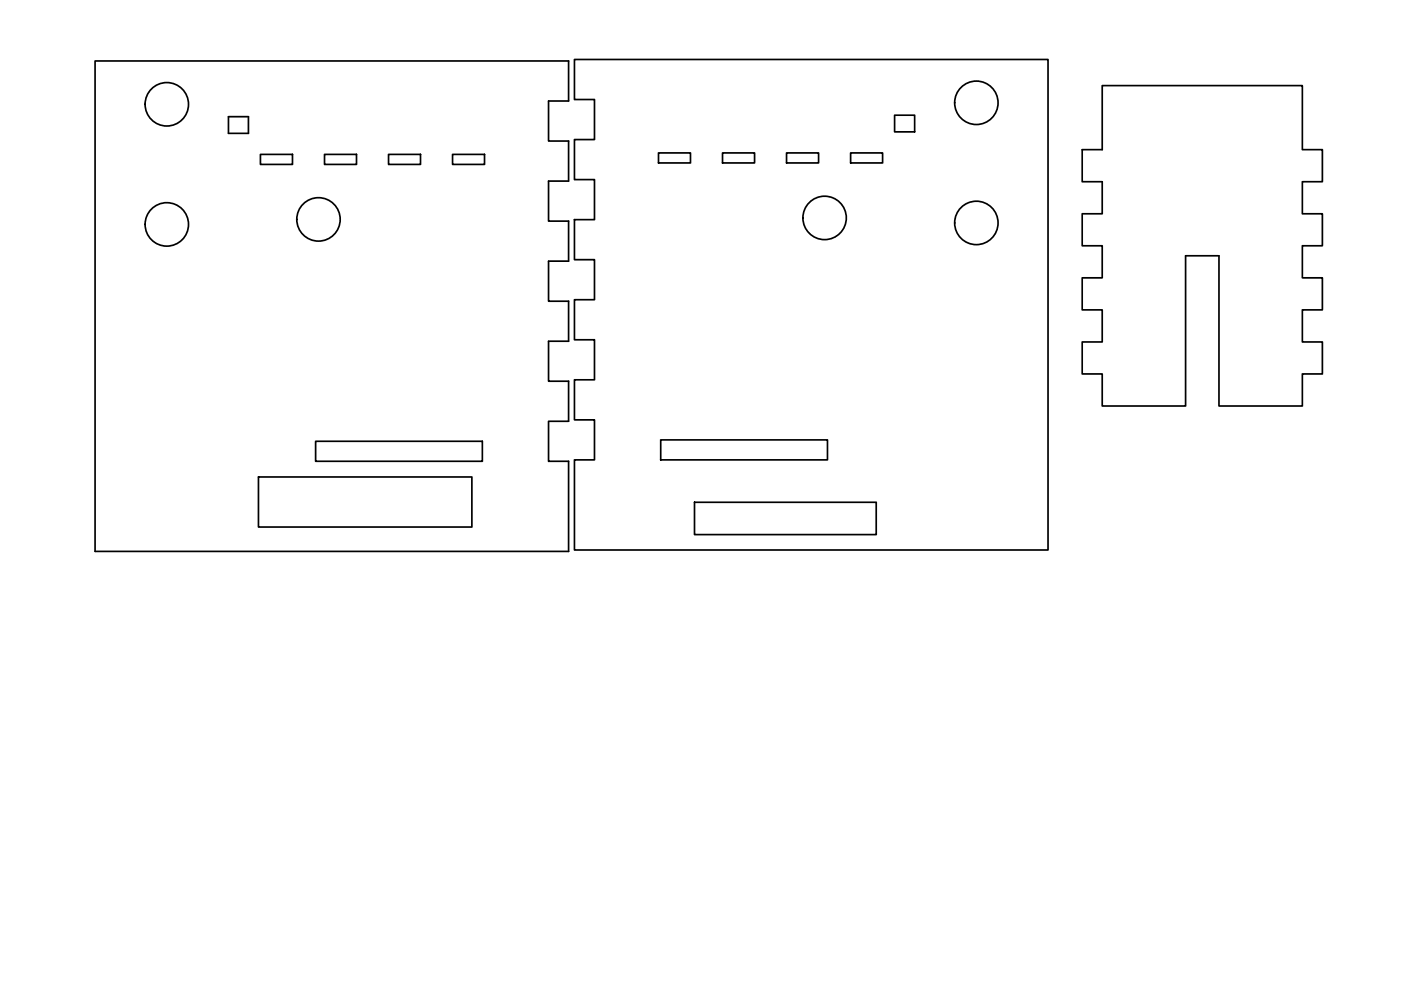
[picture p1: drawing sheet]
<svg xmlns="http://www.w3.org/2000/svg" width="420mm" height="297mm" viewBox="0 0 420 297" stroke-linecap="round" stroke-linejoin="round" font-family="sans-serif">
<!-- layer: Visible -->
<g fill="none" stroke="#000" stroke-width=".51">
<path d="M28.5 18.3h142v12h-6v12h6v12h-6v12h6v12h-6v12h6v12h-6v12h6v12h-6v12h6v27h-142zM172.3 17.8h142v147.1h-142v-27.1h6v-12h-6v-12h6v-12h-6v-12h6v-12h-6v-12h6v-12h-6v-12h6v-12h-6zM68.5 35h6v5h-6zM268.3 34.5h6v5h-6zM330.6 25.7h60v19.2h6v9.6h-6v9.6h6v9.6h-6v9.6h6v9.6h-6v9.6h6v9.6h-6v9.6h-25v-45h-10v45h-25v-9.6h-6.1v-9.6h6.1v-9.6h-6.1v-9.6h6.1v-9.6h-6.1v-9.6h6.1v-9.6h-6.1v-9.6h6.1zM78.1 46.3h9.6v3h-9.6zM97.3 46.3h9.6v3h-9.6zM116.5 46.3h9.6v3h-9.6zM135.7 46.3h9.6v3h-9.6zM197.5 45.8h9.6v3h-9.6zM216.7 45.8h9.6v3h-9.6zM235.9 45.8h9.6v3h-9.6z"/>
<path d="M255.1 45.8h9.6v3h-9.6zM94.7 132.3h50v6h-50zM198.1 131.9h50.1v5.9h-50.1zM77.5 143h64v15h-64zM208.3 150.5h54.5v9.7h-54.5z"/>
<circle cx="50" cy="31.3" r="6.5"/>
<circle cx="292.8" cy="30.8" r="6.5"/>
<circle cx="50" cy="67.3" r="6.5"/>
<circle cx="95.5" cy="65.8" r="6.5"/>
<circle cx="247.3" cy="65.3" r="6.5"/>
<circle cx="292.8" cy="66.8" r="6.5"/>
</g>
</svg>
